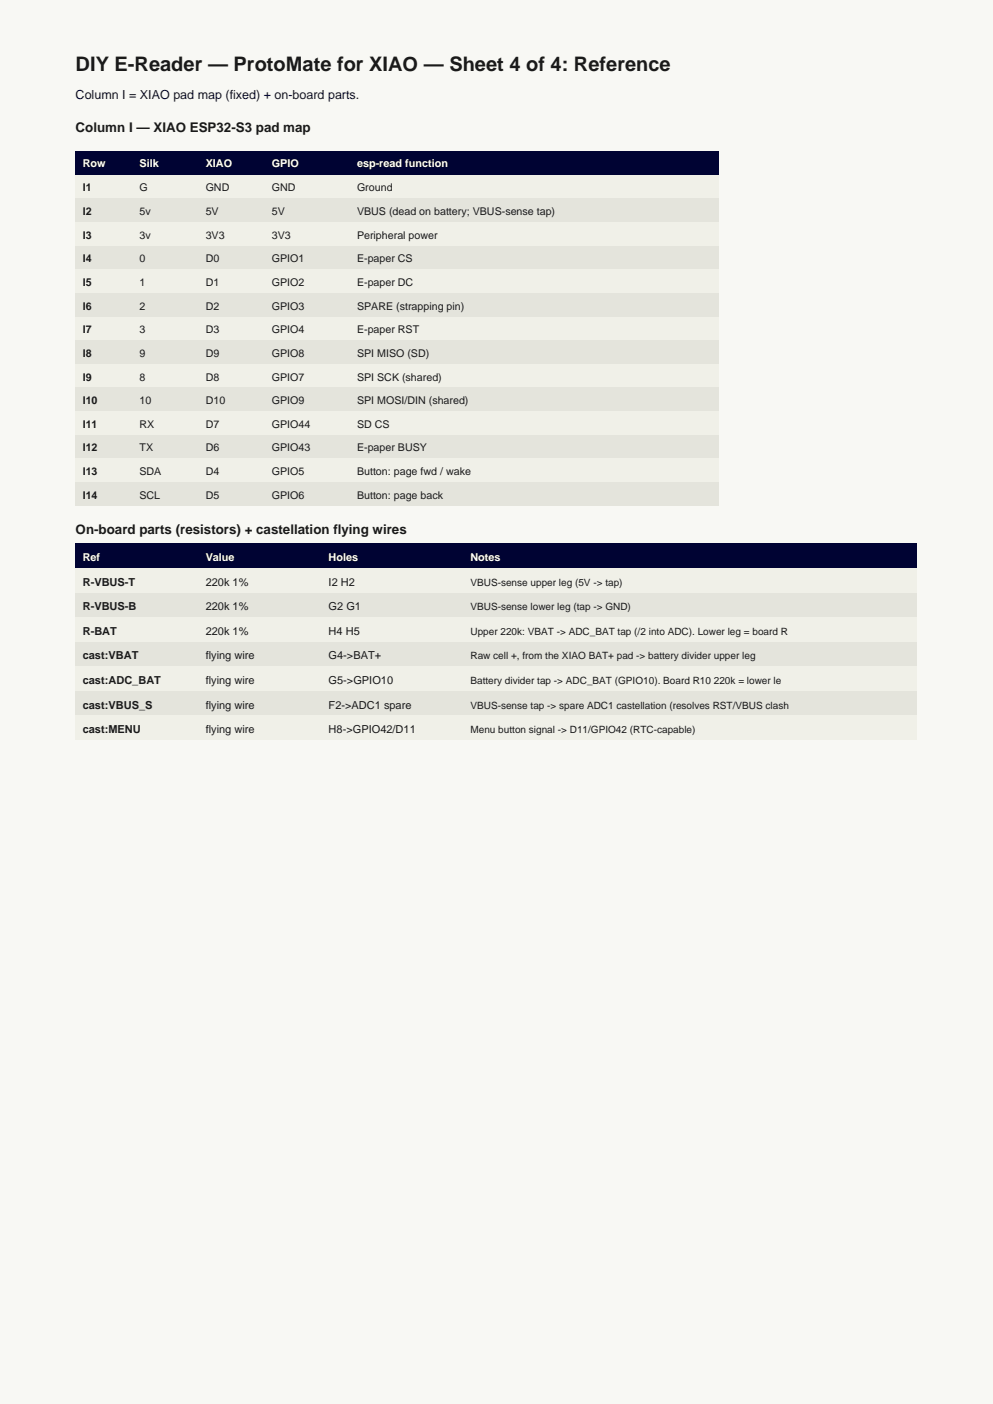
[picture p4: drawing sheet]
<svg xmlns="http://www.w3.org/2000/svg" width="210mm" height="297mm" viewBox="0 0 210 297" stroke-linecap="round" stroke-linejoin="round" font-family="sans-serif">
<defs><g id="words">
<text font-size="4.2" fill="#1a1a1a" x="16" y="15">DIY E-Reader — ProtoMate for XIAO — Sheet 4 of 4: Reference</text>
<g font-size="2.8" fill="#1a1a1a">
<text x="16" y="28">Column I — XIAO ESP32-S3 pad map</text>
<text x="16" y="113">On-board parts (resistors) + castellation flying wires</text>
</g>
<text font-size="2.6" fill="#000555" x="16" y="21">Column I = XIAO pad map (fixed) + on-board parts.</text>
<g font-size="2.3" fill="#fff">
<text x="17.5" y="35.4">Row</text>
<text x="29.5" y="35.4">Silk</text>
<text x="43.5" y="35.4">XIAO</text>
<text x="57.5" y="35.4">GPIO</text>
<text x="75.5" y="35.4">esp-read function</text>
<text x="17.5" y="118.6">Ref</text>
<text x="43.5" y="118.6">Value</text>
<text x="69.5" y="118.6">Holes</text>
<text x="99.5" y="118.6">Notes</text>
</g>
<g font-size="2.3" fill="#1a1a1a">
<text x="17.5" y="40.5">I1</text>
<text x="29.5" y="40.5">G</text>
<text x="43.5" y="40.5">GND</text>
<text x="57.5" y="40.5">GND</text>
<text x="75.5" y="40.5">Ground</text>
<text x="17.5" y="45.5">I2</text>
<text x="29.5" y="45.5">5v</text>
<text x="43.5" y="45.5">5V</text>
<text x="57.5" y="45.5">5V</text>
<text x="75.5" y="45.5">VBUS (dead on battery; VBUS-sense tap)</text>
<text x="17.5" y="50.5">I3</text>
<text x="29.5" y="50.5">3v</text>
<text x="43.5" y="50.5">3V3</text>
<text x="57.5" y="50.5">3V3</text>
<text x="75.5" y="50.5">Peripheral power</text>
<text x="17.5" y="55.5">I4</text>
<text x="29.5" y="55.5">0</text>
<text x="43.5" y="55.5">D0</text>
<text x="57.5" y="55.5">GPIO1</text>
<text x="75.5" y="55.5">E-paper CS</text>
<text x="17.5" y="60.5">I5</text>
<text x="17.5" y="65.5">I6</text>
<text x="29.5" y="60.5">1</text>
<text x="29.5" y="65.5">2</text>
<text x="43.5" y="60.5">D1</text>
<text x="43.5" y="65.5">D2</text>
<text x="57.5" y="60.5">GPIO2</text>
<text x="57.5" y="65.5">GPIO3</text>
<text x="75.5" y="60.5">E-paper DC</text>
<text x="75.5" y="65.5">SPARE (strapping pin)</text>
<text x="17.5" y="70.5">I7</text>
<text x="29.5" y="70.5">3</text>
<text x="43.5" y="70.5">D3</text>
<text x="57.5" y="70.5">GPIO4</text>
<text x="75.5" y="70.5">E-paper RST</text>
<text x="17.5" y="75.5">I8</text>
<text x="29.5" y="75.5">9</text>
<text x="43.5" y="75.5">D9</text>
<text x="57.5" y="75.5">GPIO8</text>
<text x="75.5" y="75.5">SPI MISO (SD)</text>
<text x="17.5" y="80.5">I9</text>
<text x="29.5" y="80.5">8</text>
<text x="43.5" y="80.5">D8</text>
<text x="57.5" y="80.5">GPIO7</text>
<text x="75.5" y="80.5">SPI SCK (shared)</text>
<text x="17.5" y="85.5">I10</text>
<text x="29.5" y="85.5">10</text>
<text x="43.5" y="85.5">D10</text>
<text x="57.5" y="85.5">GPIO9</text>
<text x="75.5" y="85.5">SPI MOSI/DIN (shared)</text>
<text x="17.5" y="90.5">I11</text>
<text x="17.5" y="95.5">I12</text>
<text x="29.5" y="90.5">RX</text>
<text x="29.5" y="95.5">TX</text>
<text x="43.5" y="90.5">D7</text>
<text x="43.5" y="95.5">D6</text>
<text x="57.5" y="90.5">GPIO44</text>
<text x="57.5" y="95.5">GPIO43</text>
<text x="75.5" y="90.5">SD CS</text>
<text x="75.5" y="95.5">E-paper BUSY</text>
<text x="17.5" y="100.5">I13</text>
<text x="29.5" y="100.5">SDA</text>
<text x="43.5" y="100.5">D4</text>
<text x="57.5" y="100.5">GPIO5</text>
<text x="75.5" y="100.5">Button: page fwd / wake</text>
<text x="17.5" y="105.5">I14</text>
<text x="29.5" y="105.5">SCL</text>
<text x="43.5" y="105.5">D5</text>
<text x="57.5" y="105.5">GPIO6</text>
<text x="75.5" y="105.5">Button: page back</text>
<text x="17.5" y="123.9">R-VBUS-T</text>
<text x="43.5" y="123.9">220k 1%</text>
<text x="69.5" y="123.9">I2 H2</text>
<text x="17.5" y="129.1">R-VBUS-B</text>
<text x="43.5" y="129.1">220k 1%</text>
<text x="69.5" y="129.1">G2 G1</text>
<text x="17.5" y="134.3">R-BAT</text>
<text x="43.5" y="134.3">220k 1%</text>
<text x="69.5" y="134.3">H4 H5</text>
<text x="17.5" y="139.5">cast:VBAT</text>
<text x="43.5" y="139.5">flying wire</text>
<text x="69.5" y="139.5">G4-&gt;BAT+</text>
<text x="17.5" y="144.7">cast:ADC_BAT</text>
<text x="17.5" y="149.9">cast:VBUS_S</text>
<text x="43.5" y="144.7">flying wire</text>
<text x="43.5" y="149.9">flying wire</text>
<text x="69.5" y="144.7">G5-&gt;GPIO10</text>
<text x="69.5" y="149.9">F2-&gt;ADC1 spare</text>
<text x="17.5" y="155.1">cast:MENU</text>
<text x="43.5" y="155.1">flying wire</text>
<text x="69.5" y="155.1">H8-&gt;GPIO42/D11</text>
</g>
<g font-size="2.1" fill="#1a1a1a">
<text x="99.5" y="123.9">VBUS-sense upper leg (5V -&gt; tap)</text>
<text x="99.5" y="129.1">VBUS-sense lower leg (tap -&gt; GND)</text>
<text x="99.5" y="134.3">Upper 220k: VBAT -&gt; ADC_BAT tap (/2 into ADC). Lower leg = board R</text>
<text x="99.5" y="139.5">Raw cell +, from the XIAO BAT+ pad -&gt; battery divider upper leg</text>
<text x="99.5" y="144.7">Battery divider tap -&gt; ADC_BAT (GPIO10). Board R10 220k = lower le</text>
<text x="99.5" y="149.9">VBUS-sense tap -&gt; spare ADC1 castellation (resolves RST/VBUS clash</text>
<text x="99.5" y="155.1">Menu button signal -&gt; D11/GPIO42 (RTC-capable)</text>
</g>
</g></defs>
<path d="M0 0h210v297h-210z" fill-rule="evenodd" fill="#f8f8f4"/>
<path d="M16 32h136v5h-136z" fill-rule="evenodd" fill="#000333"/>
<path d="M16 37h136v5h-136z" fill-rule="evenodd" fill="#f0f0e8"/>
<path d="M16 42h136v5h-136z" fill-rule="evenodd" fill="#e4e4dc"/>
<path d="M16 47h136v5h-136z" fill-rule="evenodd" fill="#f0f0e8"/>
<path d="M16 52h136v5h-136z" fill-rule="evenodd" fill="#e4e4dc"/>
<path d="M16 57h136v5h-136z" fill-rule="evenodd" fill="#f0f0e8"/>
<path d="M16 62h136v5h-136z" fill-rule="evenodd" fill="#e4e4dc"/>
<path d="M16 67h136v5h-136z" fill-rule="evenodd" fill="#f0f0e8"/>
<path d="M16 72h136v5h-136z" fill-rule="evenodd" fill="#e4e4dc"/>
<path d="M16 77h136v5h-136z" fill-rule="evenodd" fill="#f0f0e8"/>
<path d="M16 82h136v5h-136z" fill-rule="evenodd" fill="#e4e4dc"/>
<path d="M16 87h136v5h-136z" fill-rule="evenodd" fill="#f0f0e8"/>
<path d="M16 92h136v5h-136z" fill-rule="evenodd" fill="#e4e4dc"/>
<path d="M16 97h136v5h-136z" fill-rule="evenodd" fill="#f0f0e8"/>
<path d="M16 102h136v5h-136z" fill-rule="evenodd" fill="#e4e4dc"/>
<path d="M16 115h178v5.2h-178z" fill-rule="evenodd" fill="#000333"/>
<path d="M16 120.2h178v5.2h-178z" fill-rule="evenodd" fill="#f0f0e8"/>
<path d="M16 125.4h178v5.2h-178z" fill-rule="evenodd" fill="#e4e4dc"/>
<path d="M16 130.6h178v5.2h-178z" fill-rule="evenodd" fill="#f0f0e8"/>
<path d="M16 135.8h178v5.2h-178z" fill-rule="evenodd" fill="#e4e4dc"/>
<path d="M16 141h178v5.2h-178z" fill-rule="evenodd" fill="#f0f0e8"/>
<path d="M16 146.2h178v5.2h-178z" fill-rule="evenodd" fill="#e4e4dc"/>
<path d="M16 151.4h178v5.2h-178z" fill-rule="evenodd" fill="#f0f0e8"/>
<use href="#words"/>
</svg>
